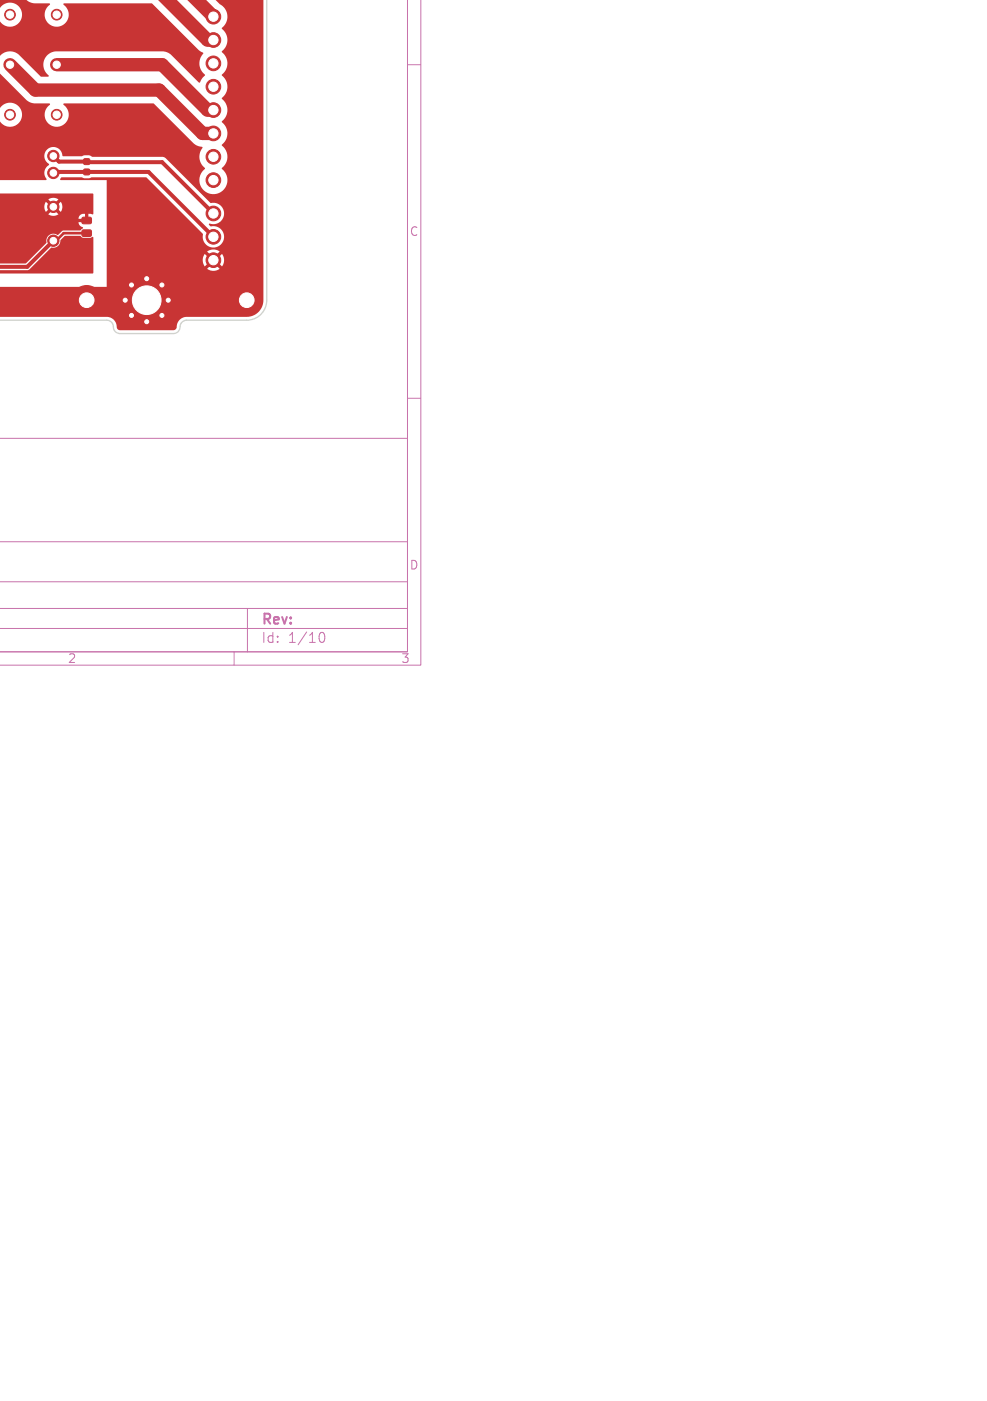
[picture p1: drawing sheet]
<svg xmlns="http://www.w3.org/2000/svg" width="148mm" height="210mm" viewBox="0 0 148 210" stroke-linecap="round" stroke-linejoin="round" font-family="sans-serif">
<defs><g id="words">
<g font-size="2.1" fill="#c872ab">
<text x="39.1" y="94">Rev:</text>
<text x="39.1" y="96.6">Id:</text>
<text x="43.2" y="96.6">1/10</text>
</g>
<g font-size="1.8" fill="#c872ab">
<text x="61.4" y="35.6">C</text>
<text x="61.4" y="85.6">D</text>
<text x="10.1" y="99.6">2</text>
<text x="60.1" y="99.6">3</text>
</g>
</g></defs>
<path d="M61.1 0v97.7h-61.2h61.2v-32h-61.1M63.1 0v99.7h-63.1M61.1 9.7h2M61.1 59.7h2M0 94.2h61.1M0 91.2h61.1M0 87.2h61.1M0 81.2h61.1M35.1 97.7v2M37.1 91.2v6.5M47.8 95.4a.55 .55 0 0 1 .4-.6h.1a.94 .94 0 0 1 0 1.5h-.1a.55 .55 0 0 1-.4-.6" fill="none" stroke="#c872ab" stroke-width=".15"/>
<g fill="#c83434" stroke="#c83434" stroke-width=".15">
<path d="M12.3 34.5h1.3l.1 .2v.6l-.2 .2-1.1-.1-.1-.2z"/>
<path d="M12.3 32.6h1.3l.1 .2v.6l-.2 .2-1.1-.1-.1-.2z"/>
<path d="M12.6 23.8h.8v.8h-.8z"/>
<path d="M12.6 25.4h.8v.8h-.8z"/>
<circle cx="32" cy="27" r="1.1"/>
<circle cx="32" cy="23.5" r="1.1"/>
<circle cx="32" cy="20" r="1.1"/>
<circle cx="32" cy="16.5" r="1.1"/>
<circle cx="32" cy="13" r="1.1"/>
<circle cx="32" cy="9.5" r="1.1"/>
<circle cx="32" cy="6" r="1.1"/>
<circle cx="32" cy="2.5" r="1.1"/>
<circle cx="1.5" cy="2.2" r=".8"/>
<circle cx="8.5" cy="2.2" r=".8"/>
<circle cx="1.5" cy="17.2" r=".8"/>
<circle cx="8.5" cy="17.2" r=".8"/>
<circle cx="32" cy="39" r="1.1"/>
<circle cx="32" cy="35.5" r="1.1"/>
<circle cx="32" cy="32" r="1.1"/>
<circle cx="18.8" cy="45" r=".45"/>
<circle cx="19.7" cy="42.7" r=".45"/>
<circle cx="19.7" cy="47.3" r=".45"/>
<circle cx="22" cy="41.8" r=".45"/>
<circle cx="22" cy="45" r="4.3"/>
<circle cx="22" cy="48.2" r=".45"/>
<circle cx="24.3" cy="42.7" r=".45"/>
<circle cx="24.3" cy="47.3" r=".45"/>
<circle cx="25.2" cy="45" r=".45"/>
<circle cx="1.5" cy="9.7" r=".8"/>
<circle cx="8.5" cy="9.7" r=".8"/>
<circle cx="8" cy="23.4" r=".85"/>
<circle cx="8" cy="25.9" r=".85"/>
<circle cx="8" cy="31" r=".85"/>
<circle cx="8" cy="36.1" r=".85"/>
<circle cx="13" cy="45" r="2.2"/>
<circle cx="37" cy="45" r="2.2"/>
</g>
<path d="M8 23.4l.8 .8 15.5 .1 7.7 7.7M8 25.9l.1-.1h14.2l9.7 9.7M8 36.1l-3.9 3.9h-4.2" fill="none" stroke="#c83434" stroke-width=".6"/>
<path d="M13 35h-3.5l-1.1 1.1h-.4" fill="none" stroke="#c83434" stroke-width=".4"/>
<path d="M25.1 -.1l6 6.1h.9M29.4 0l2.6 2.5M1.5 9.7l3.8 3.8h18.6l6.5 6.5h1.6M8.5 9.7h15.8l6.8 6.8h.9" fill="none" stroke="#c83434" stroke-width="2"/>
<g fill="#c83434">
<path d="M-.1 22.1v18.4h4.4l3.4-3.4a1.11 1.11 0 0 0 1.4-1.1l.7-.6h2.2l.4 .2h1.2a.27 .27 0 0 1 .4 0l-.1 5.4h-14z"/>
<path d="M-.1 -.1v37.7v-12.7v10.4v-2.5h12.8v-.7l-.6 .1-.3 .6h-11.9v-1.9h6.8v.4l.2 .5 .6-.7 .4 .4-.6 .7a1.34 1.34 0 0 0 1.5-.1l-.7-.6 .4-.4 .7 .6a1.34 1.34 0 0 0-.1-1.5l-.6 .7-.4-.4 .6-.6a1.34 1.34 0 0 0-1.5 0l.7 .6-.4 .4-.6-.7-.2 .7h-6.8v-31v29.1h14l.1 3.1h-.7v.8l-.3 .2-.1 .2h-1.1a.93 .93 0 0 0 .7 .8l-.5 .4-2.6 .1-.7 .6a1.12 1.12 0 0 0-1.3 0 1.12 1.12 0 0 0-.5 1.2l-3 3.1h-4z"/>
<path d="M-.1 -.1h39.6v45.1a2.5 2.5 0 0 1-2.5 2.5h-9.3a2.01 2.01 0 0 0-1.3 1.8l-.4 .2h-8a.52 .52 0 0 1-.5-.6 1.5 1.5 0 0 0-1.4-1.4h-16.2v2v-14.5v8h16.1v-4.1h14.4v.5l.3 .5 .7-.6 .3 .3-.6 .7 .1 .1a1.59 1.59 0 0 0 1.7-.1l-.6-.7 .3-.3 .7 .6 .1-.1a1.59 1.59 0 0 0-.1-1.7l-.7 .6-.3-.3 .6-.7-.1-.1a1.59 1.59 0 0 0-1.7 .1l.6 .7-.3 .3-.7-.6-.3 .8h-14.4v-11.9h-6.9l-.1-.1 .3-.3h3l.4 .1h.7l.3-.1h8.3l8.4 8.5a1.62 1.62 0 0 0 1.5 2 1.62 1.62 0 0 0 1.7-1.9 1.62 1.62 0 0 0-2.1-1.3l-.2-.2 .1-.2a1.65 1.65 0 0 0 2.2-1.4 1.65 1.65 0 0 0-2.1-1.7l-6.7-6.7-.3-.2h-10.7l-.5-.2h-.7l-.3 .1h-2.9a1.39 1.39 0 0 0-2.1-1.2 1.39 1.39 0 0 0 .1 2.5 1.55 1.55 0 0 0-.4 2.2l-7.1 .1v-9.9v.2a1.41 1.41 0 0 0 1.5 1.7 1.79 1.79 0 0 0 1.7-2.6 1.79 1.79 0 0 0-3.2 0v.7v-15a1.56 1.56 0 0 0 .5 1.6 1.56 1.56 0 0 0 1.7 .2 1.79 1.79 0 0 0 .8-2.8 1.79 1.79 0 0 0-3 .3v.7v-2.2h30.8h-30.8h30.8h-30.8l4.1 .1 .9 .5h2.5l.1 .1a1.82 1.82 0 0 0-.4 2.8 1.82 1.82 0 0 0 2.7 0 1.82 1.82 0 0 0-.3-2.7l.1-.2h13.2l7 7 .7 .4v.2a2.22 2.22 0 0 0 .2 3.2l-.5 .5-.2 .6h-.2l-4.2-4.2-.9-.5h-16.6a2.07 2.07 0 0 0-1.6 1.6 2.07 2.07 0 0 0 .8 2.1l-.1 .1h-1.1l-3.5-3.5a2 2 0 0 0-2.6 .4v2.6l4 4 .9 .5h2.5l.1 .2a1.82 1.82 0 0 0-.3 2.7 1.82 1.82 0 0 0 2.7 0 1.82 1.82 0 0 0-.4-2.7l.1-.2h13.5l5.9 6 .5 .3 .9 .3a2.31 2.31 0 0 0 .3 3.2 2.12 2.12 0 0 0-.3 3.1 2.12 2.12 0 0 0 3.2 0 2.12 2.12 0 0 0-.3-3.1v-.1a2.19 2.19 0 0 0 0-3.5 2.23 2.23 0 0 0 0-3.5 2.23 2.23 0 0 0 0-3.5 2.23 2.23 0 0 0 0-3.5 2.23 2.23 0 0 0 0-3.5 2.23 2.23 0 0 0 0-3.5 2.13 2.13 0 0 0-.4-3.6l-.8-.7h2z"/>
</g>
<path d="M40 0v45a3 3 0 0 1-3 3h-9a1.16 1.16 0 0 0-1.1 1.3l-.3 .5-.5 .2h-8.1a1.16 1.16 0 0 1-1.1-1.3l-.3-.5-.6-.2h-16.1" fill="none" stroke="#d0d2cd" stroke-width=".2"/>
<g fill="#fff" stroke="#fff" stroke-width=".15">
<circle cx="32" cy="27" r=".7"/>
<circle cx="32" cy="23.5" r=".7"/>
<circle cx="32" cy="20" r=".7"/>
<circle cx="32" cy="16.5" r=".7"/>
<circle cx="32" cy="13" r=".7"/>
<circle cx="32" cy="9.5" r=".7"/>
<circle cx="32" cy="6" r=".7"/>
<circle cx="32" cy="2.5" r=".7"/>
<circle cx="1.5" cy="2.2" r=".55"/>
<circle cx="8.5" cy="2.2" r=".55"/>
<circle cx="1.5" cy="17.2" r=".55"/>
<circle cx="8.5" cy="17.2" r=".55"/>
<circle cx="32" cy="39" r=".7"/>
<circle cx="32" cy="35.5" r=".7"/>
<circle cx="32" cy="32" r=".7"/>
<circle cx="18.8" cy="45" r=".3"/>
<circle cx="19.7" cy="42.7" r=".3"/>
<circle cx="19.7" cy="47.3" r=".3"/>
<circle cx="22" cy="41.8" r=".3"/>
<circle cx="22" cy="45" r="2.15"/>
<circle cx="22" cy="48.2" r=".3"/>
<circle cx="24.3" cy="42.7" r=".3"/>
<circle cx="24.3" cy="47.3" r=".3"/>
<circle cx="25.2" cy="45" r=".3"/>
<circle cx="1.5" cy="9.7" r=".55"/>
<circle cx="8.5" cy="9.7" r=".55"/>
<circle cx="8" cy="23.4" r=".5"/>
<circle cx="8" cy="25.9" r=".5"/>
<circle cx="8" cy="31" r=".5"/>
<circle cx="8" cy="36.1" r=".5"/>
<circle cx="13" cy="45" r="1.1"/>
<circle cx="37" cy="45" r="1.1"/>
</g>
<use href="#words"/>
</svg>
